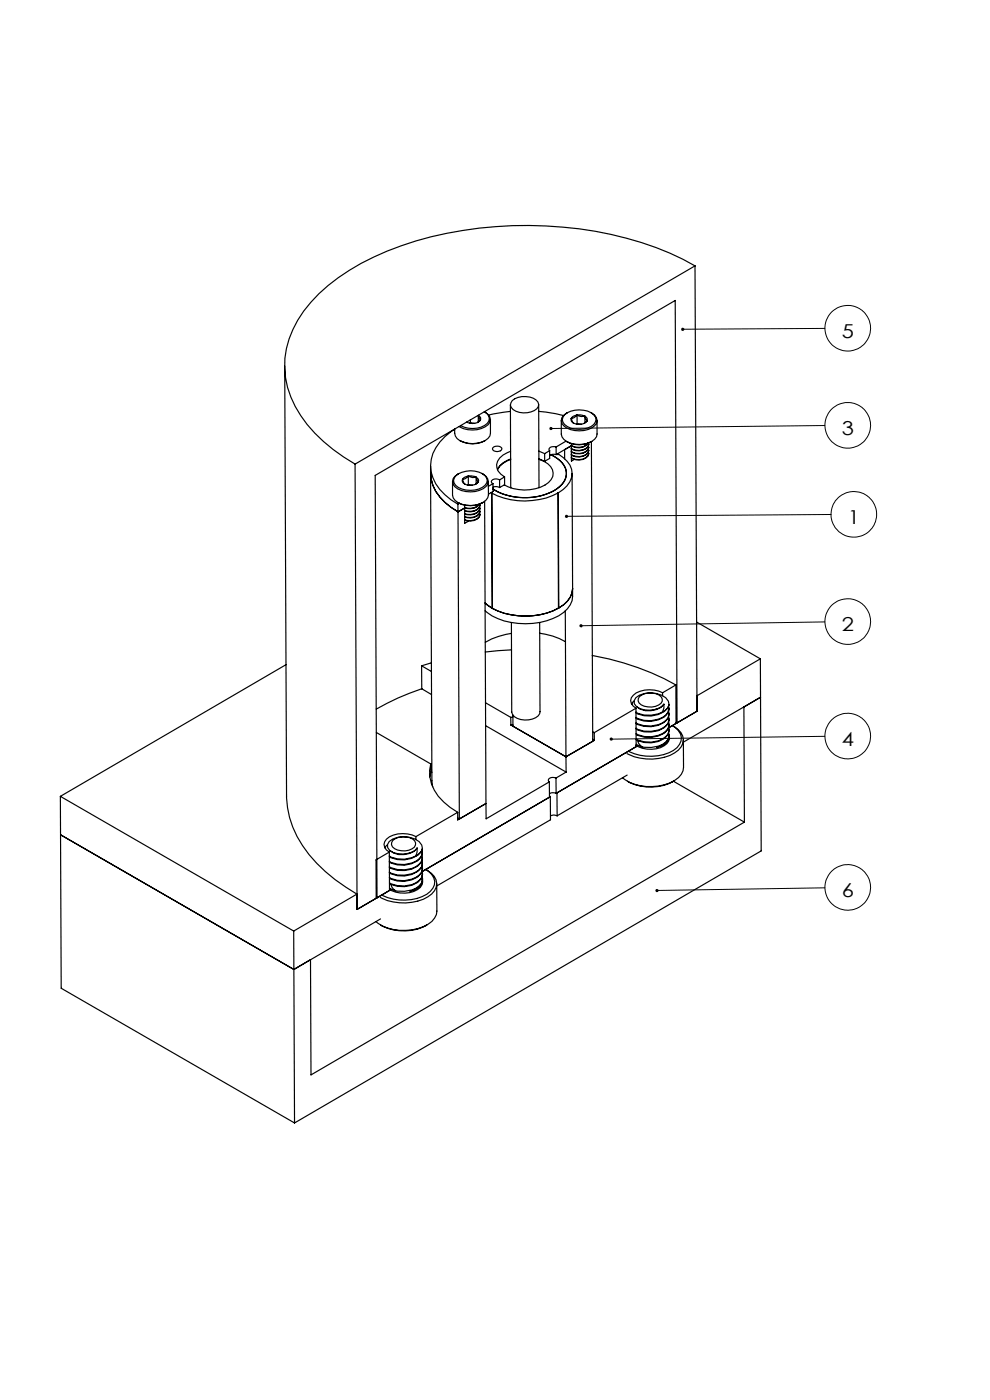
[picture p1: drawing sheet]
<svg xmlns="http://www.w3.org/2000/svg" width="210mm" height="297mm" viewBox="0 0 210 297" stroke-linecap="round" stroke-linejoin="round" font-family="sans-serif">
<defs><g id="words">
<g font-size="4.1">
<text x="178.6" y="71.7">5</text>
<text x="178.6" y="92.3">3</text>
<text x="179.8" y="111.2">1</text>
<text x="178.6" y="133.9">2</text>
<text x="178.6" y="158.2">4</text>
<text x="178.6" y="190.3">6</text>
</g>
</g></defs>
<g fill="none" stroke="#000" stroke-width=".21">
<path d="M175 69.7l-30.2 .1M175 90.3l-58.1 .6M176.3 109.1l-56.1 .4M175 131.9l-51.7 .8M175 156.2l-45.4 .6M175 188.3l-35.7 .6"/>
<circle cx="179.8" cy="69.6" r="4.8"/>
<circle cx="179.8" cy="90.2" r="4.8"/>
<circle cx="181.1" cy="109.1" r="4.8"/>
<circle cx="179.8" cy="131.8" r="4.8"/>
<circle cx="179.8" cy="156.2" r="4.8"/>
<circle cx="179.8" cy="188.3" r="4.8"/>
</g>
<path d="M116.7 90.6l-.2 .3h.4h-.4a.35 .35 0 0 0 .4 .4 .35 .35 0 0 0 .3-.5 .35 .35 0 0 0-.5-.2zM120 109.3l-.2 .2h.4h-.4a.34 .34 0 0 0 .5 .4 .34 .34 0 0 0 .2-.5 .34 .34 0 0 0-.5-.1zM129.4 156.6l-.1 .2h.3h-.3a.33 .33 0 0 0 .5 .3 .33 .33 0 0 0 .1-.5 .33 .33 0 0 0-.5 0zM139.2 188.6l-.2 .3h.3h-.3a.34 .34 0 0 0 .5 .3 .34 .34 0 0 0 .2-.4 .34 .34 0 0 0-.5-.2zM123 132.5l-.1 .2h.4h-.4a.35 .35 0 0 0 .5 .4 .35 .35 0 0 0 .1-.6 .35 .35 0 0 0-.5 0zM144.6 69.6l-.1 .2h.3h-.3a.34 .34 0 0 0 .4 .4 .34 .34 0 0 0 .2-.5 .34 .34 0 0 0-.5-.1z" fill="#000"/>
<g fill="none" stroke="#000" stroke-width=".25">
<path d="M147.4 56.4a71 71 0 0 0-31.6-8.5 76.8 76.8 0 0 0-39.2 8 35.1 35.1 0 0 0-13.5 12 18.2 18.2 0 0 0 .7 20.3 34.1 34.1 0 0 0 11.5 10.3M147.4 56.4l.4 94.5M147.4 56.4l-72.1 42.1M60.4 77.6l.4 91.3a20.7 20.7 0 0 0 6.4 14.2 38.6 38.6 0 0 0 8.5 6.6M75.3 98.5l.4 94.4M91.3 98.8v1.7M99.8 89.1v.6M99.8 89.7l-.2 .1M99.8 89.7l.8 .1M101.5 88.1a.72 .72 0 0 1 .4 1M101.5 88.1l.4 1M101.5 88.1v1.4"/>
<path d="M101.9 89.1a2.29 2.29 0 0 1-2.9 .4M101.9 89.1l-.6 .5M102.7 87.3a1.55 1.55 0 0 1 1.1 1.5 1.55 1.55 0 0 1-1 1.5 5.5 5.5 0 0 1-5.1 0M102.8 87.3a1.7 1.7 0 0 1 1.2 1.6 1.7 1.7 0 0 1-1.1 1.7 5.7 5.7 0 0 1-5.5-.1M102.9 93.4a5.5 5.5 0 0 1-5.3 .1M104 89v2.9a2.32 2.32 0 0 1-1.8 1.9 5.5 5.5 0 0 1-5.3-.8l-.3-.5-.2-1.5a9.2 9.2 0 0 0-5 9.1 10.7 10.7 0 0 0 5.7 6.9M104.5 95a1.27 1.27 0 0 1 2 .2 1.14 1.14 0 0 1-2 0zM108.3 87.3l-4.7 .7M108.3 85.9v17.6M108.3 95.7a4.1 4.1 0 0 0-3 2.9 2.77 2.77 0 0 0 1.7 2.6M108.3 97.4a4.7 4.7 0 0 0-2.8 2.2M108.3 97.5a4.7 4.7 0 0 0-2.8 2.2"/>
<path d="M108.7 85a4.2 4.2 0 0 1 5.4 .3 1.27 1.27 0 0 1-.8 1.8 4.2 4.2 0 0 1-4.9-.7l-.1-.4zM114.3 87.3l3.6 .5 1.6 .4M114.3 85.8v17.7M114.3 95.7l1.2 .5M114.3 97.4l1.2 .5M114.3 97.4a3.8 3.8 0 0 1 3 3 3.3 3.3 0 0 1-2.6 3 9.4 9.4 0 0 1-7.7-.5M115.5 96.2v1.7M116.6 95.6l-1.1 .6M116.6 95.6v1.7l-1.1 .6M118 94.8h-.7a.59 .59 0 0 0-.6 .1 .59 .59 0 0 0-.1 .7M118 96.4h-1l-.4 .3M118 94.8v1.6"/>
<path d="M118.3 96.3h.1M118.4 96.3l-.1 .1h.2a5.2 5.2 0 0 1 2.9 4.1 4.9 4.9 0 0 1-3 4.1M118.4 96.3v.1M119.8 88a5.2 5.2 0 0 1 6.1 0 1.46 1.46 0 0 1-.5 2.5 5.4 5.4 0 0 1-5.6-.4 1.34 1.34 0 0 1 0-2.1zM119.8 97.3v-1.9l1.4-.8v3.2l.6-.3M120.1 93.6l-2.1 1.2M120.2 93.7a5.4 5.4 0 0 0 5.4 0M121.2 88.8a.77 .77 0 0 0 .4 .9M121.2 88.8l.4 .9M121.2 94.1v.4l-3.2 1.9M121.2 94.6a2.66 2.66 0 0 0 3.6-.7l.1 .3a2.07 2.07 0 0 1-2.8 1.3l-.9-.4M122.4 88h.7l1 .3"/>
<path d="M122.4 88a1.55 1.55 0 0 0-1.2 .8M122.4 88l.9 .4 .8-.1M122.4 88a1.63 1.63 0 0 1-1.2 .8M122.4 89.9l-.1 .1M122.4 89.9l.8 .1M122.4 88v1.9M124.1 88.3a.77 .77 0 0 1 .4 1M124.1 88.3l.4 1M124.1 88.3v1.4M124.5 89.3a2.37 2.37 0 0 1-2.9 .4M124.5 89.3l-.6 .5M124.7 94a2.56 2.56 0 0 1-3.5 .5"/>
<path d="M124.8 95.9l.1 .3a2.12 2.12 0 0 1-2.8 1.3l-.9-.5M124.8 95.2l.1 .3a2.07 2.07 0 0 1-2.8 1.3l-.9-.4M124.8 94.6l.1 .3a1.89 1.89 0 0 1-2 1.3h-.8l-.9-.5M124.9 96.2a1.35 1.35 0 0 1-1.3 1.3 2.96 2.96 0 0 1-2.4-.3M124.9 95.5a1.3 1.3 0 0 1-1.3 1.3 2.66 2.66 0 0 1-2.4-.3M124.9 94.9a1.35 1.35 0 0 1-1.3 1.3 2.89 2.89 0 0 1-2.4-.4M124.9 94.2v.1a1.31 1.31 0 0 1-1.3 1.2 2.59 2.59 0 0 1-2.4-.3M125.3 87.5a1.72 1.72 0 0 1 1.3 1.6 1.72 1.72 0 0 1-1 1.7 5.7 5.7 0 0 1-6-.5 1.65 1.65 0 0 1 .7-2.7M125.4 93.7l.3 63.6M126.6 89.2v2.9a2.32 2.32 0 0 1-1.8 1.9 5.4 5.4 0 0 1-5.2-.8l-.4-.5-.1-.6v-2.9M91.3 100.5a9 9 0 0 0 4.4 7.1l1.5 1M91.3 100.5l.3 65.1 .2 1.3"/>
<path d="M96.7 100.9a5.1 5.1 0 0 1 6.2 0 1.46 1.46 0 0 1-.6 2.5 5.2 5.2 0 0 1-5.6-.4 1.34 1.34 0 0 1 0-2.1zM97.1 107l.1 1.6M97.2 108.6l.2 65.1-.3-.2M97.4 106.8l-.3 .2M98.1 101.7a.72 .72 0 0 0 .5 1M98.1 101.7l.5 1M98.6 108.3a2.94 2.94 0 0 0 3.1-.7l.1-.4-.1-.3a2.47 2.47 0 0 1-3.1 .8l-1.4 .9M98.6 107.2v3.8l.7-.4M99.3 101h.7l1 .2M99.3 101a1.55 1.55 0 0 0-1.2 .7M99.3 101l1 .3 .7-.1M99.3 101a1.63 1.63 0 0 1-1.2 .7"/>
<path d="M99.3 102.8l-.1 .1M99.3 102.8l.8 .1M99.3 101v1.8M101 101.2a.75 .75 0 0 1 .5 1M101 101.2l.5 1M101 101.2v1.4M101.5 102.2a2.25 2.25 0 0 1-2.9 .5M101.5 102.2l-.7 .6M101.7 106.9a2.62 2.62 0 0 1-3.1 .7M101.7 108.8l.1 .3a1.79 1.79 0 0 1-2 1.4l-1.3-.3M101.7 108.2l.1 .3a2.12 2.12 0 0 1-2.7 1.2l-.5-.1M101.7 107.5l.1 .3a1.87 1.87 0 0 1-2 1.3l-1.2-.2"/>
<path d="M101.8 109.1a1.06 1.06 0 0 1-.6 1 3.2 3.2 0 0 1-2.6 .2M101.8 108.5a2.01 2.01 0 0 1-2.7 1.3l-.5-.1M101.8 107.8v.1a1.36 1.36 0 0 1-1.2 1.2l-.8 .1-1.2-.2M101.8 107.2a2.03 2.03 0 0 1-2.8 1.3l-.4-.1M102.3 100.5a1.7 1.7 0 0 1 1.2 1.5 1.7 1.7 0 0 1-1 1.7 5.6 5.6 0 0 1-6-.4 1.65 1.65 0 0 1 .8-2.8M102.5 106.6a5.6 5.6 0 0 1-5.4 0M102.8 106.4l.3 64.1M103.6 102.1v2.9a2.43 2.43 0 0 1-1.9 1.9 5.4 5.4 0 0 1-5.2-.8l-.4-.5-.1-.5v-2.9M104.1 104.5l.2 .1M104.3 104.6l.1 24.4M104.4 104.5v.1M104.4 104.5l-.1 .1"/>
<path d="M104.6 103.4a1.5 1.5 0 0 1 1.4 0M104.6 103.7a13.3 13.3 0 0 0 13.5 0 3.6 3.6 0 0 0 1.2-5.5l-.8-.7-1.6-1a5 5 0 0 1 3.3 3.7 4.8 4.8 0 0 1-3.7 4.4 13.4 13.4 0 0 1-11.9-.9zM104.6 102.6l-1 .6M104.6 102.6v1.6l-1 .6M106 101.8a1.17 1.17 0 0 0-1.8 .4l.4 .4M106 101.8v1.6M107 101.2l-1 .6M107 101.2v1.6l-1 .6M118.3 104.5l.1 .1M118.3 104.5v.1M118.4 104.6a15.5 15.5 0 0 1-14 0M118.4 104.6l.1 24.4a15.6 15.6 0 0 1-14 .1l-.1-24.5"/>
<path d="M118.4 104.6l.1 24.4M121.4 100.4l.1 24.4M104.5 129h-.1M108.5 134.4a16.1 16.1 0 0 0-5.6 1.8M108.5 137.9l-5.6 .4M114.5 134.3a14.4 14.4 0 0 1 5.4 1.8M114.5 132v19a2.75 2.75 0 0 1-3.2 1.7 2.75 2.75 0 0 1-2.8-1.6v-19M118.5 128.9v.1M119.9 129.6v6.5M119.9 136.1l.2 24.4M121.5 124.8a4.8 4.8 0 0 1-3 4.2M121.5 124.8a4.8 4.8 0 0 1-3 4.2 15.2 15.2 0 0 1-15.1-.7l-.5-.4 1.5 1.1"/>
<path d="M121.5 124.8a5.2 5.2 0 0 1-3 5.8 15.3 15.3 0 0 1-15.1-.6l-.5-.4M125.6 139.1a56.7 56.7 0 0 1 17.8 6.2M147.8 132l13.5 7.8M161.3 139.8l-13.5 7.8v3.3M161.3 139.8v8.1M60.7 141l-47.9 27.9M79.8 155.4l11.6 6.7M89.4 141.2l.1 4.9M89.4 141.2l2.1 1.2M89.5 146.1a53.6 53.6 0 0 0-9.7 4.3M89.5 146.1l2 1.3M91.5 140.6l-2.1 .6"/>
<path d="M103 149.1l5.3 3.1M103 153.9l17.1 9.9M108.3 152.2l.1 1.6M108.4 153.8l11.7 6.7M108.8 152.1l-.5 .1M108.8 153.8h-.4M108.8 151.7v2.4M125.7 155.2l.3 .2M125.7 156.8l.4 .3M126 155.4l.1 1.7M126.1 157.1l-6 3.4M134.4 148.8l-.2 .2-.1 .5"/>
<path d="M134.9 151.1a5.7 5.7 0 0 0 5.6 0M134.9 150.2v8.2M134.9 150.2l-8.9 5.2M134.9 157.9l1.3 .5M135.3 157.1l.1 .6 .8 .7M135.6 147.8a3.6 3.6 0 0 1 4.7 0 1.09 1.09 0 0 1-.6 1.8 3.8 3.8 0 0 1-4.1-.4l-.2-.5zM140.5 147a5.9 5.9 0 0 0-6.2 .5 1.6 1.6 0 0 0 .6 2.7M140.5 147v.6M140.8 149.4v.8l-.3 .9M140.8 149.4a4.3 4.3 0 0 1-5.7 .6M140.8 149.4a3.4 3.4 0 0 1-1.9 1.1 4.6 4.6 0 0 1-3.9-.6l-.5-.6v-.6a3.3 3.3 0 0 1 3.4-1.7 4.2 4.2 0 0 1 3.9 1.8l.1 .7M141.8 149.8a2 2 0 0 1-1.3 2.4 5.9 5.9 0 0 1-5.6 0"/>
<path d="M141.8 155.7a1.59 1.59 0 0 1-.9 2.2l-1.6 .6a3.1 3.1 0 0 0 2.6-2.4M141.8 151a2 2 0 0 1-1.3 2.4 6.2 6.2 0 0 1-5.6-.1M141.8 152.1a1.98 1.98 0 0 1-1.3 2.4 6.2 6.2 0 0 1-5.6 0M141.8 153.2a2 2 0 0 1-1.3 2.4 5.9 5.9 0 0 1-5.6 0M141.8 154.4a1.96 1.96 0 0 1-1.3 2.4 6 6 0 0 1-5.6 0M141.8 155.5a2 2 0 0 1-1.3 2.4 6.7 6.7 0 0 1-4.3 .5M141.9 149.5a2.37 2.37 0 0 1-1.4 1.6M141.9 149.5a3.8 3.8 0 0 1-3.8 2.4l-1.5-.1-1.4-.4-.3-.2M141.9 150.3v.1a2.47 2.47 0 0 1-2.3 2.3 5.6 5.6 0 0 1-4.7-.4M141.9 151.4v.4a3.7 3.7 0 0 1-3.8 2.4l-1.5-.1-1.7-.6M141.9 152.7v.2a3.8 3.8 0 0 1-3.8 2.4h-1.5l-1.3-.4-.4-.3M141.9 153.8a2.47 2.47 0 0 1-2.2 2.3 5.7 5.7 0 0 1-4.7-.3"/>
<path d="M141.9 155v.2a3.6 3.6 0 0 1-3.8 2.4l-1.5-.1-1.7-.6M142 156.3a1.81 1.81 0 0 1-1.1 1.9 6.1 6.1 0 0 1-6 0l.2 .1-17.1 10M142 152.5v.2M142 153.7v.1M142 154.8v.2M142 156v.1M142.6 153.9a2.8 2.8 0 0 1 1 4.7 9.9 9.9 0 0 1-10.3 .7M142.9 154.1a3.1 3.1 0 0 1 1.6 4.3 7.7 7.7 0 0 1-6.1 2.6 11 11 0 0 1-5.4-1.1M143.4 145.3v8.2l-1.6 .9 6-3.5M143.4 145.3l-2.9 1.7M143.4 153.2l.2 .1-.4-89.6-63.6 37.2 .2 89.7M145 156.9v5.9a3.4 3.4 0 0 1-1.9 2.8 10.3 10.3 0 0 1-11.1-.6"/>
<path d="M161.3 147.9l-3.5 2.1 .1 24.4M161.3 147.9l.2 32.6-99 57.7M161.3 147.9l-16.3 9.5M12.8 168.9v8.2M12.8 168.9l49.5 28.6M12.8 177.1l49.5 28.6M12.8 177.1l.2 32.6 49.5 28.5M82.2 179.2l-.4 .3-.1 .5M83.3 178.3a3.6 3.6 0 0 1 4.6 .1 1.13 1.13 0 0 1-.5 1.7 3.8 3.8 0 0 1-4.1-.4l-.3-.5zM88.2 177.5a6 6 0 0 0-6.2 .5 1.63 1.63 0 0 0 .6 2.8M88.2 177.5v.6M88.5 179.9v.8l-.3 .9"/>
<path d="M88.5 179.9a4.3 4.3 0 0 1-5.7 .6M88.5 179.9a3.1 3.1 0 0 1-2 1.1 4.8 4.8 0 0 1-3.8-.6l-.5-.6v-.6a3.3 3.3 0 0 1 3.3-1.7 4.2 4.2 0 0 1 4 1.8l.1 .7M91.4 162.1a8.1 8.1 0 0 0 2.7 8l1.4 1.2 1.6 1M91.4 162.1v1.6M91.4 163.7l-.2 1.1M91.4 163.7l.2 .1M97.1 172.3l-8.9 5.2M103.1 170.5l-6 3.5v-1.7M116.5 165.9l-13.4 7.8v-3.2M116.5 165.9l.1 3.2M116.6 168.8l.1 .2M116.7 169l-27.2 15.9"/>
<path d="M116.7 169l.1 4.9-24.2 14.1M116.8 173.1a1.5 1.5 0 0 1 1.4 0M117.9 165.1l-.3-.1a.85 .85 0 0 0-1.3 .7l.2 .2M117.9 165.1l.1 3.2M118 168.3a1.5 1.5 0 0 0-1.4 .1M118.1 168.2l.1 4.9M120.1 160.5v3.3M120.1 163.8l-2.2 1.3M133 164.4l-14.8 8.7M142.8 165.7l15.1 8.7M142.9 165.7a10.2 10.2 0 0 1-9.8 0M157.9 174.4l-91.9 53.6-.1-24.4-3.6 2.1"/>
<path d="M62.3 197.5v8.2M75.7 189.7l-13.4 7.8M75.7 189.7v3.2M80.7 194.9l-18.4 10.8M82.6 181.6a5.7 5.7 0 0 0 5.6 0M82.6 180.8l-2.8 1.6M82.6 180.8v8.1M82.6 188.4l1.3 .5M82.9 187.6l.2 .6 .8 .7M89.5 180.3a2 2 0 0 1-1.3 2.4 5.9 5.9 0 0 1-5.6 0M89.5 181.5a2.02 2.02 0 0 1-1.3 2.4 6.2 6.2 0 0 1-5.6 0M89.5 186.2a1.58 1.58 0 0 1-.9 2.2l-1.6 .7a3.1 3.1 0 0 0 2.6-2.5v-.1"/>
<path d="M89.5 182.6a1.98 1.98 0 0 1-1.3 2.4 6.2 6.2 0 0 1-5.6 0M89.5 183.8a1.98 1.98 0 0 1-1.3 2.4 5.9 5.9 0 0 1-5.6-.1M89.5 184.9a2 2 0 0 1-1.3 2.4 6.1 6.1 0 0 1-5.6 0M89.5 186.1a2 2 0 0 1-1.3 2.4 6.7 6.7 0 0 1-4.3 .4M89.6 180.9a2.47 2.47 0 0 1-2.3 2.3 5.6 5.6 0 0 1-4.7-.4M89.6 182.1v.2a3.7 3.7 0 0 1-3.8 2.4l-1.5-.1-1.7-.6M89.6 183.2v.2a3.8 3.8 0 0 1-3.8 2.4h-1.5l-1.4-.4-.3-.3M89.6 180a2.37 2.37 0 0 1-1.4 1.6M89.6 180a3.8 3.8 0 0 1-3.8 2.4l-1.5-.1-1.4-.3-.3-.3M89.6 184.2l-.2 1a5.5 5.5 0 0 1-6.7 1.1M89.6 180.8v.1M89.6 181.9v.2"/>
<path d="M89.6 183.1v.1M89.6 186.9a2.22 2.22 0 0 1-1.8 2.2 6.2 6.2 0 0 1-5.2-.4l.2 .1-7.1 4.1M89.6 185.3a2.24 2.24 0 0 1-1 1.9 6 6 0 0 1-6 .2M90.2 184.4a2.81 2.81 0 0 1 1.1 4.7 9.9 9.9 0 0 1-10.3 .8M90.5 184.6a3.1 3.1 0 0 1 1.7 4.3 7.7 7.7 0 0 1-6.2 2.7 11 11 0 0 1-5.3-1.2M90.6 196.2a10.3 10.3 0 0 1-9.8 0M92.6 187.5l.1 5.8a3.9 3.9 0 0 1-2.9 3.3 10.4 10.4 0 0 1-10.1-1.1M62.3 205.7l.2 32.5"/>
</g>
<use href="#words"/>
</svg>
